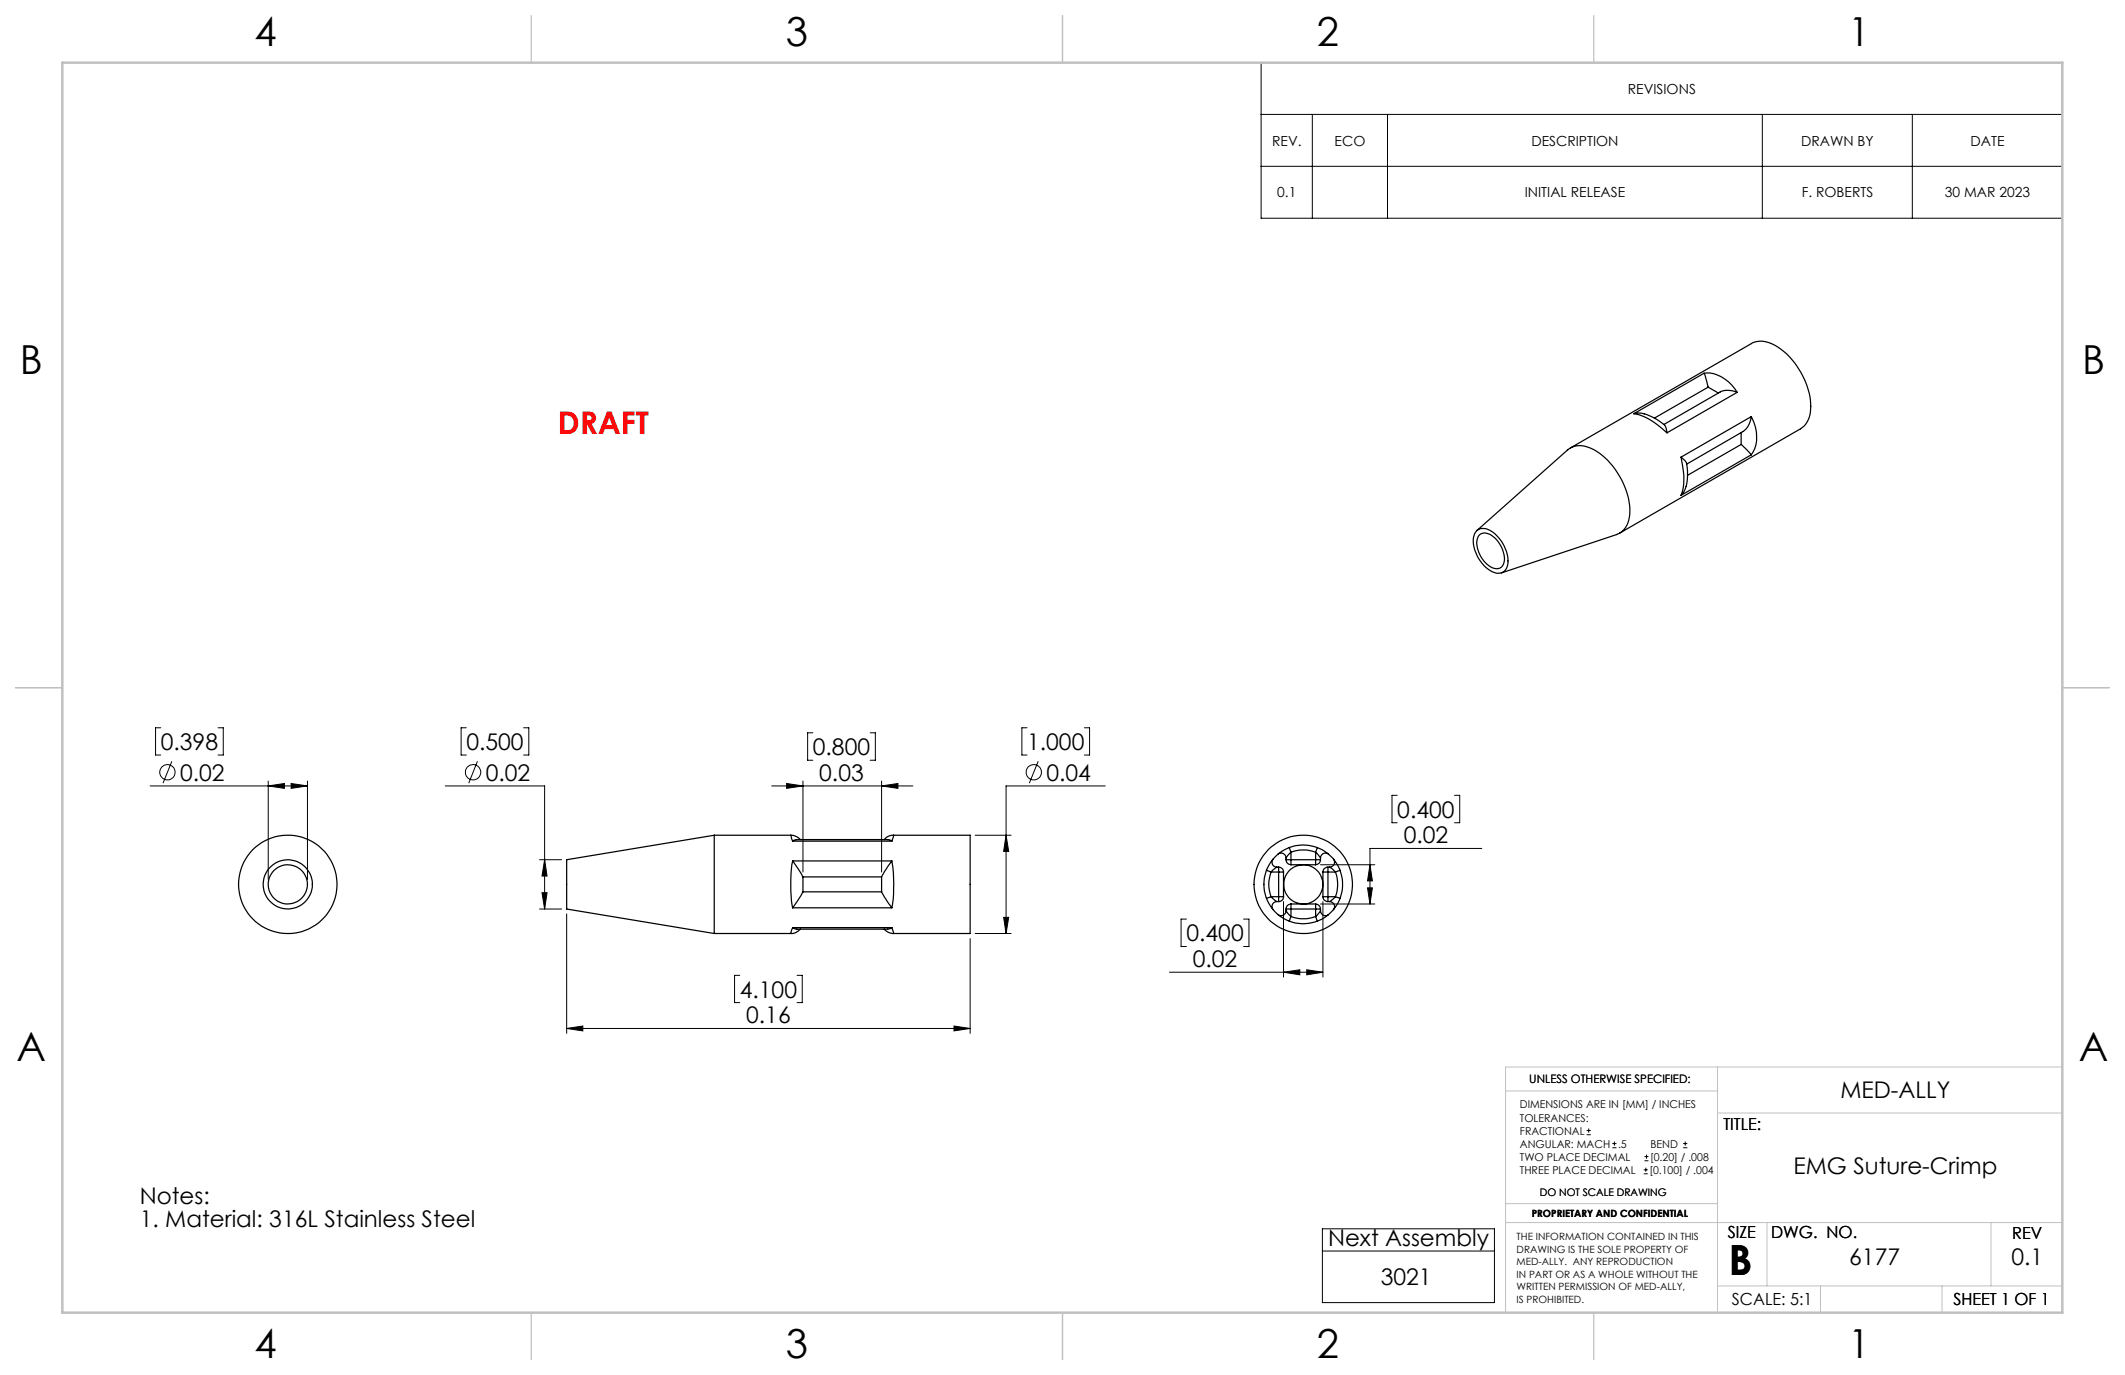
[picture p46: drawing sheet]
<svg xmlns="http://www.w3.org/2000/svg" width="432mm" height="279mm" viewBox="0 0 432 279" stroke-linecap="round" stroke-linejoin="round" font-family="sans-serif">
<defs><g id="words">
<text font-size="8.5" x="351.3" y="259">B</text>
<g font-size="8.1">
<text x="51.7" y="9.3">4</text>
<text x="159.7" y="9.3">3</text>
<text x="267.6" y="9.3">2</text>
<text x="375.6" y="9.3">1</text>
<text x="4" y="76">B</text>
<text x="423.1" y="76">B</text>
<text x="3.3" y="215.7">A</text>
<text x="422.4" y="215.7">A</text>
<text x="51.7" y="276">4</text>
<text x="159.7" y="276">3</text>
<text x="267.6" y="276">2</text>
<text x="375.6" y="276">1</text>
</g>
<text font-size="6.3" fill="#f00" x="113.3" y="88.1">DRAFT</text>
<g font-size="4.7">
<text x="32.7" y="152.4">0.398</text>
<text x="94.8" y="152.4">0.500</text>
<text x="165.2" y="153.4">0.800</text>
<text x="208.7" y="152.4">1.000</text>
<text x="36.6" y="158.7">0.02</text>
<text x="98.7" y="158.7">0.02</text>
<text x="166.5" y="158.7">0.03</text>
<text x="212.6" y="158.7">0.04</text>
<text x="283.9" y="166.1">0.400</text>
<text x="285.2" y="171.4">0.02</text>
<text x="241.1" y="191.3">0.400</text>
<text x="242.4" y="196.5">0.02</text>
<text x="150.3" y="202.7">4.100</text>
<text x="151.6" y="208">0.16</text>
<text x="374" y="223">MED-ALLY</text>
<text x="364.4" y="238.5">EMG Suture-Crimp</text>
<text x="28.4" y="244.7">Notes:</text>
<text x="28.4" y="249.3">1. Material: 316L Stainless Steel</text>
<text x="269.9" y="253.2">Next Assembly</text>
<text x="375.8" y="257.1">6177</text>
<text x="408.7" y="257.1">0.1</text>
<text x="280.6" y="261.1">3021</text>
</g>
<g font-size="3.4">
<text x="350.2" y="229.5">TITLE:</text>
<text x="351.1" y="251.6">SIZE</text>
<text x="359.9" y="251.6">DWG. NO.</text>
<text x="408.9" y="251.7">REV</text>
<text x="351.9" y="265.2">SCALE: 5:1</text>
<text x="396.9" y="265.2">SHEET 1 OF 1</text>
</g>
<g font-size="2.8">
<text x="330.8" y="19">REVISIONS</text>
<text x="258.5" y="29.6">REV.</text>
<text x="271.2" y="29.6">ECO</text>
<text x="311.2" y="29.6">DESCRIPTION</text>
<text x="366" y="29.6">DRAWN BY</text>
<text x="400.4" y="29.6">DATE</text>
<text x="259.5" y="40.1">0.1</text>
<text x="309.8" y="40.1">INITIAL RELEASE</text>
<text x="366.1" y="40.1">F. ROBERTS</text>
<text x="395.2" y="40.1">30 MAR 2023</text>
</g>
<text font-size="2.4" x="310.8" y="220.1">UNLESS OTHERWISE SPECIFIED:</text>
<g font-size="2.2">
<text x="308.8" y="225.2">DIMENSIONS ARE IN [MM] / INCHES</text>
<text x="308.8" y="227.9">TOLERANCES:</text>
<text x="308.8" y="230.5">FRACTIONAL</text>
<text x="308.8" y="233.2">ANGULAR: MACH</text>
<text x="328.8" y="233.2">.5</text>
<text x="335.4" y="233.2">BEND</text>
<text x="308.8" y="238.5">THREE PLACE DECIMAL</text>
<text x="308.8" y="235.8">TWO PLACE DECIMAL</text>
<text x="335.1" y="238.5">[0.100] / .004</text>
<text x="335.3" y="235.8">[0.20] / .008</text>
</g>
<text font-size="2.1" x="312.9" y="243.1">DO NOT SCALE DRAWING</text>
<g font-size="2">
<text x="311.3" y="247.3">PROPRIETARY AND CONFIDENTIAL</text>
<text x="308.2" y="252.1">THE INFORMATION CONTAINED IN THIS</text>
<text x="308.2" y="254.6">DRAWING IS THE SOLE PROPERTY OF</text>
<text x="308.2" y="257.1">MED-ALLY. ANY REPRODUCTION</text>
<text x="308.2" y="259.6">IN PART OR AS A WHOLE WITHOUT THE</text>
<text x="308.2" y="262.2">WRITTEN PERMISSION OF MED-ALLY,</text>
<text x="308.2" y="264.7">IS PROHIBITED.</text>
</g>
</g></defs>
<g fill="none" stroke="#000" stroke-width=".25">
<path d="M346.3 75.8a7.1 7.1 0 0 1 6.7 3.9M346.3 75.8l.8 2.9M346.3 75.8l-14.3 8.3M347.1 78.7l-10.9 6.2M347.1 78.7l2.1 1.2M353 79.7a4.3 4.3 0 0 0-3.5 0l-11.4 6.6M353 79.7l-14.3 8.2M319.1 91l36.8-21.2a5.2 5.2 0 0 1 5.7 .9 15.5 15.5 0 0 1 6.3 12.4 4.6 4.6 0 0 1-2 4l-36.8 21.2M332 84.1a6.5 6.5 0 0 1 5.1 1.4 2.45 2.45 0 0 1 1.6 2.4M332 84.1a13.1 13.1 0 0 1 6.7 3.8M341.6 92.9a2.65 2.65 0 0 1 1.3 2.7 6.2 6.2 0 0 1-1.3 5M341.6 92.9a13.7 13.7 0 0 1 0 7.6v.1"/>
<path d="M353.8 90.3l2 2.1M353.8 90.3l-10.9 6.3M353.8 87.9v2.4M355.8 84.7a7.4 7.4 0 0 1 0 7.7M355.8 84.7a4.2 4.2 0 0 1-1.6 3l-11.4 6.6M355.8 92.4l-14.2 8.2M355.8 84.7l-14.2 8.2M300 107.9a2.55 2.55 0 0 1 3.4 .3 7.6 7.6 0 0 1 3 6.6 2.05 2.05 0 0 1-3.4 1.3 7.3 7.3 0 0 1-3.5-7.2zM300.1 107.8l18.5-16.4a4.6 4.6 0 0 1 5.4 0 15.4 15.4 0 0 1 7.2 13.3 4.3 4.3 0 0 1-2.7 3.9l-23.4 7.8M300.5 108.8a2.04 2.04 0 0 1 3 .3 5.6 5.6 0 0 1 2 5.5 1.68 1.68 0 0 1-2.7 .5 5.9 5.9 0 0 1-2.6-5.7zM145.1 169.7l-30 5v10l30 5M145.1 169.7v20"/>
<path d="M145.1 169.7h15.6M160.7 169.7l1.2 .3 .7 .6M160.7 169.7l.4 1.2M161.1 174.9a29.4 29.4 0 0 0 0 9.6M161.1 174.9l2.1 3.3M161.1 170.9l.8-.3h18.5l.8 .3M161.1 174.9h20.1M161.1 170.9h20.1M163.2 178.2v3M163.2 178.2h15.9M179.1 178.2v3M181.2 174.9a29.4 29.4 0 0 1 0 9.6"/>
<path d="M181.2 174.9l-2.1 3.3M181.6 169.7l-1 .2-.9 .7M181.6 169.7h15.5v20h-15.5M181.6 169.7l-.4 1.2M257.4 176.8l.9 .4M258.3 177.2a7.1 7.1 0 0 0 0 5M258.3 177.2h1.5M258.7 174.6a1.02 1.02 0 0 0-.1 1 1.02 1.02 0 0 0 .9 .6M259.5 176.2l-1.2 1M259.5 176.2h.3M259.7 173.6a1.02 1.02 0 0 1 1.1-.2 1.02 1.02 0 0 1 .5 .9M259.8 177.2h1"/>
<path d="M259.8 176.2v1M259.8 176.2a.96 .96 0 0 1 1 1M259.8 177.2v5M260.8 177.2v5M261.3 174.7h1M261.3 174.7a1.02 1.02 0 0 0 1 1M261.3 174.3v.4M262 172.2l.3 1M262.3 173.2l-1 1.1M262.3 173.2a7.1 7.1 0 0 1 5 0M262.3 174.7v1M262.3 173.2v1.5"/>
<path d="M262.3 175.7h5M262.3 174.7h5M267.3 173.2l1 1.1M267.3 174.7h1M267.3 174.7v1M267.3 173.2v1.5M267.7 172.2l-.4 1M268.3 174.7a1.02 1.02 0 0 1-1 1M268.3 174.3v.4M268.8 177.2h1M268.8 177.2v5M269.8 176.2v1"/>
<path d="M269.8 176.2a.97 .97 0 0 0-1 1M269.8 177.2v5M269.8 177.2h1.6M269.8 176.2h.4M270 173.6a1.02 1.02 0 0 0-1.1-.2 1.02 1.02 0 0 0-.6 .9M270.2 176.2l1.2 1M271 174.6a1.02 1.02 0 0 1 .1 1 1.02 1.02 0 0 1-.9 .6M271.4 177.2a7.1 7.1 0 0 1 0 5M272.3 176.8l-.9 .4M145.1 189.7h15.6M161.1 188.5l.8 .3h18.5l.8-.3M161.1 188.5l-.4 1.2"/>
<path d="M161.1 188.5h20.1M161.1 184.5h20.1M162.6 188.8a2.4 2.4 0 0 1-1.9 .9M163.2 181.2l-2.1 3.3M163.2 181.2h15.9M179.1 181.2l2.1 3.3M179.7 188.8l1 .7 .9 .2M181.2 188.5l.4 1.2M258.3 182.2l1.2 1M258.3 182.2l-.9 .4M258.3 182.2h1.5M259.5 183.2a1.01 1.01 0 0 0-.9 .6 1.01 1.01 0 0 0 .1 1.1"/>
<path d="M259.5 183.2h.3M259.8 182.2v1M259.8 182.2h1M260.8 182.2a.96 .96 0 0 1-1 1M261.3 185.1l1 1.1M261.3 185.1a1.03 1.03 0 0 1-.6 .9 1.03 1.03 0 0 1-1-.2M261.3 184.7h1M261.3 184.7v.4M262.3 186.2l-.3 1M262.3 186.2a7.1 7.1 0 0 0 5 0M262.3 183.7v1M262.3 183.7a1.02 1.02 0 0 0-1 1"/>
<path d="M262.3 184.7h5M262.3 184.7v1.5M262.3 183.7h5M267.3 186.2l.4 1M267.3 184.7h1M267.3 183.7v1M267.3 183.7a1.02 1.02 0 0 1 1 1M267.3 184.7v1.5M268.3 185.1l-1 1.1M268.3 185.1a1.01 1.01 0 0 0 .6 .9 1.01 1.01 0 0 0 1.1-.2M268.3 184.7v.4M268.8 182.2a.97 .97 0 0 0 1 1"/>
<path d="M268.8 182.2h1M269.8 182.2v1M269.8 182.2h1.6M269.8 183.2h.4M270.2 183.2a1.01 1.01 0 0 1 .9 .6 1.01 1.01 0 0 1-.1 1.1M271.4 182.2l-1.2 1M271.4 182.2l.9 .4"/>
<circle cx="58.5" cy="179.7" r="5"/>
<circle cx="58.5" cy="179.7" r="10"/>
<circle cx="58.5" cy="179.7" r="4"/>
<circle cx="264.8" cy="179.7" r="10"/>
<circle cx="264.8" cy="179.7" r="4"/>
<circle cx="264.8" cy="179.7" r="8"/>
</g>
<g fill="none" stroke="#000" stroke-width=".2">
<path d="M256.3 12.7h162.8v31.6h-162.8zM256.3 23.2h162.8M256.3 33.8h162.8M266.7 23.2v21.1M281.9 23.2v21.1M358.1 23.2v21.1M388.6 23.2v21.1M30.5 159.7h32M32.7 147.9h-1.1v5.5h1.1M34.9 154.7l-1.8 4.4M44.3 147.9h1.1v5.5h-1.1M54.5 158.7v20"/>
<path d="M54.5 159.7l3.3-.5v1zM59.2 159.2l3.3 .5-3.3 .5zM62.5 158.7v20M90.5 159.7h20.2v25M94.8 147.9h-1.1v5.5h1.1M97 154.7l-1.8 4.4M106.4 147.9h1.1v5.5h-1.1M156.8 159.7h28.7M159.8 159.2l3.4 .5-3.4 .5zM163.2 158.7v18.5M165.2 148.9h-1.1v5.6h1.1M176.8 148.9h1.1v5.6h-1.1"/>
<path d="M179.1 159.7l3.4-.5v1zM179.1 158.7v18.5M208.7 147.9h-1.1v5.5h1.1M211 154.7l-1.8 4.4M220.3 147.9h1.1v5.5h-1.1M224.6 159.7h-20.2v30M109.6 174.7h4.5M110.7 174.7l.5 3.3h-1.1zM198.2 169.7h7.3M204.4 169.7l.6 3.3h-1.1zM268.3 175.7h11.1M278.4 175.7l.5 3.3h-1z"/>
<path d="M283.9 161.6h-1v5.6h1M295.6 161.6h1v5.6h-1M301.1 172.4h-22.7v11.3M109.6 184.7h4.5M110.1 181.4h1.1l-.5 3.3zM115.1 185.7v24.3M150.3 198.2h-1v5.5h1M162 198.2h1v5.5h-1M197.1 190.7v19.3M198.2 189.7h7.3M203.9 186.4h1.1l-.6 3.3zM237.6 197.6h31.2"/>
<path d="M241.1 186.8h-1.1v5.5h1.1M252.7 186.8h1.1v5.5h-1.1M260.8 197.6l3.3-.5v1zM260.8 183.2v15.3M265.5 197.1l3.3 .5-3.3 .5zM268.3 183.7h11.1M268.8 183.2v15.3M277.9 180.4h1l-.5 3.3zM115.1 209l3.3-.5v1zM115.1 209h82M193.9 208.5l3.2 .5-3.2 .5zM322.4 230.6h.9"/>
<path d="M322.4 229.7h.9M322.8 229.3v.9M327.6 233.2h.9M327.6 232.4h.9M328 232v.8M334 238.5h.8M334 237.7h.8M334.2 235.9h.8M334.2 235h.8M334.4 237.3v.8M334.6 234.6v.8M342 233.2h.9"/>
<path d="M342 232.4h.9M342.4 232v.8M268.7 249.7h35v15h-35zM268.7 254.2h35"/>
<circle cx="34" cy="156.9" r="1.56"/>
<circle cx="96.1" cy="156.9" r="1.56"/>
<circle cx="210.1" cy="156.9" r="1.56"/>
</g>
<path d="M349 216.8v49.9M419.1 216.8h-113.2v49.9M305.9 221.7h43.1M349 226.2h70.1M305.9 248.4h113.2M306 244.6h43M359.1 248.4v12.9M404.6 248.4v12.9M349 261.3h70.1M369.9 261.3v5.4M394.6 261.3v5.4" fill="none" stroke="#c0c0c0" stroke-width=".2"/>
<path d="M108 3.2v9.5M215.9 3.2v9.5M323.8 3.2v9.5M3.1 139.7h9.6M419.1 139.7h9.5M108 266.7v9.6M215.9 266.7v9.6M323.8 266.7v9.6" fill="none" stroke="#c0c0c0" stroke-width=".25"/>
<path d="M12.7 12.7h406.4v254h-406.4z" fill="none" stroke="#c0c0c0" stroke-width=".5"/>
<g fill="#000">
<path d="M159.8 159.2l3.4 .5-3.4 .5zM179.1 159.7l3.4-.5v1z"/>
<path d="M204.4 169.7l.6 3.3h-1.1zM203.9 186.4h1.1l-.6 3.3zM110.7 174.7l.5 3.3h-1.1zM110.1 181.4h1.1l-.5 3.3zM277.9 180.4h1l-.5 3.3zM278.4 175.7l.5 3.3h-1zM54.5 159.7l3.3-.5v1zM59.2 159.2l3.3 .5-3.3 .5z"/>
<path d="M260.8 197.6l3.3-.5v1zM265.5 197.1l3.3 .5-3.3 .5z"/>
<path d="M193.9 208.5l3.2 .5-3.2 .5zM115.1 209l3.3-.5v1z"/>
</g>
<use href="#words"/>
</svg>
